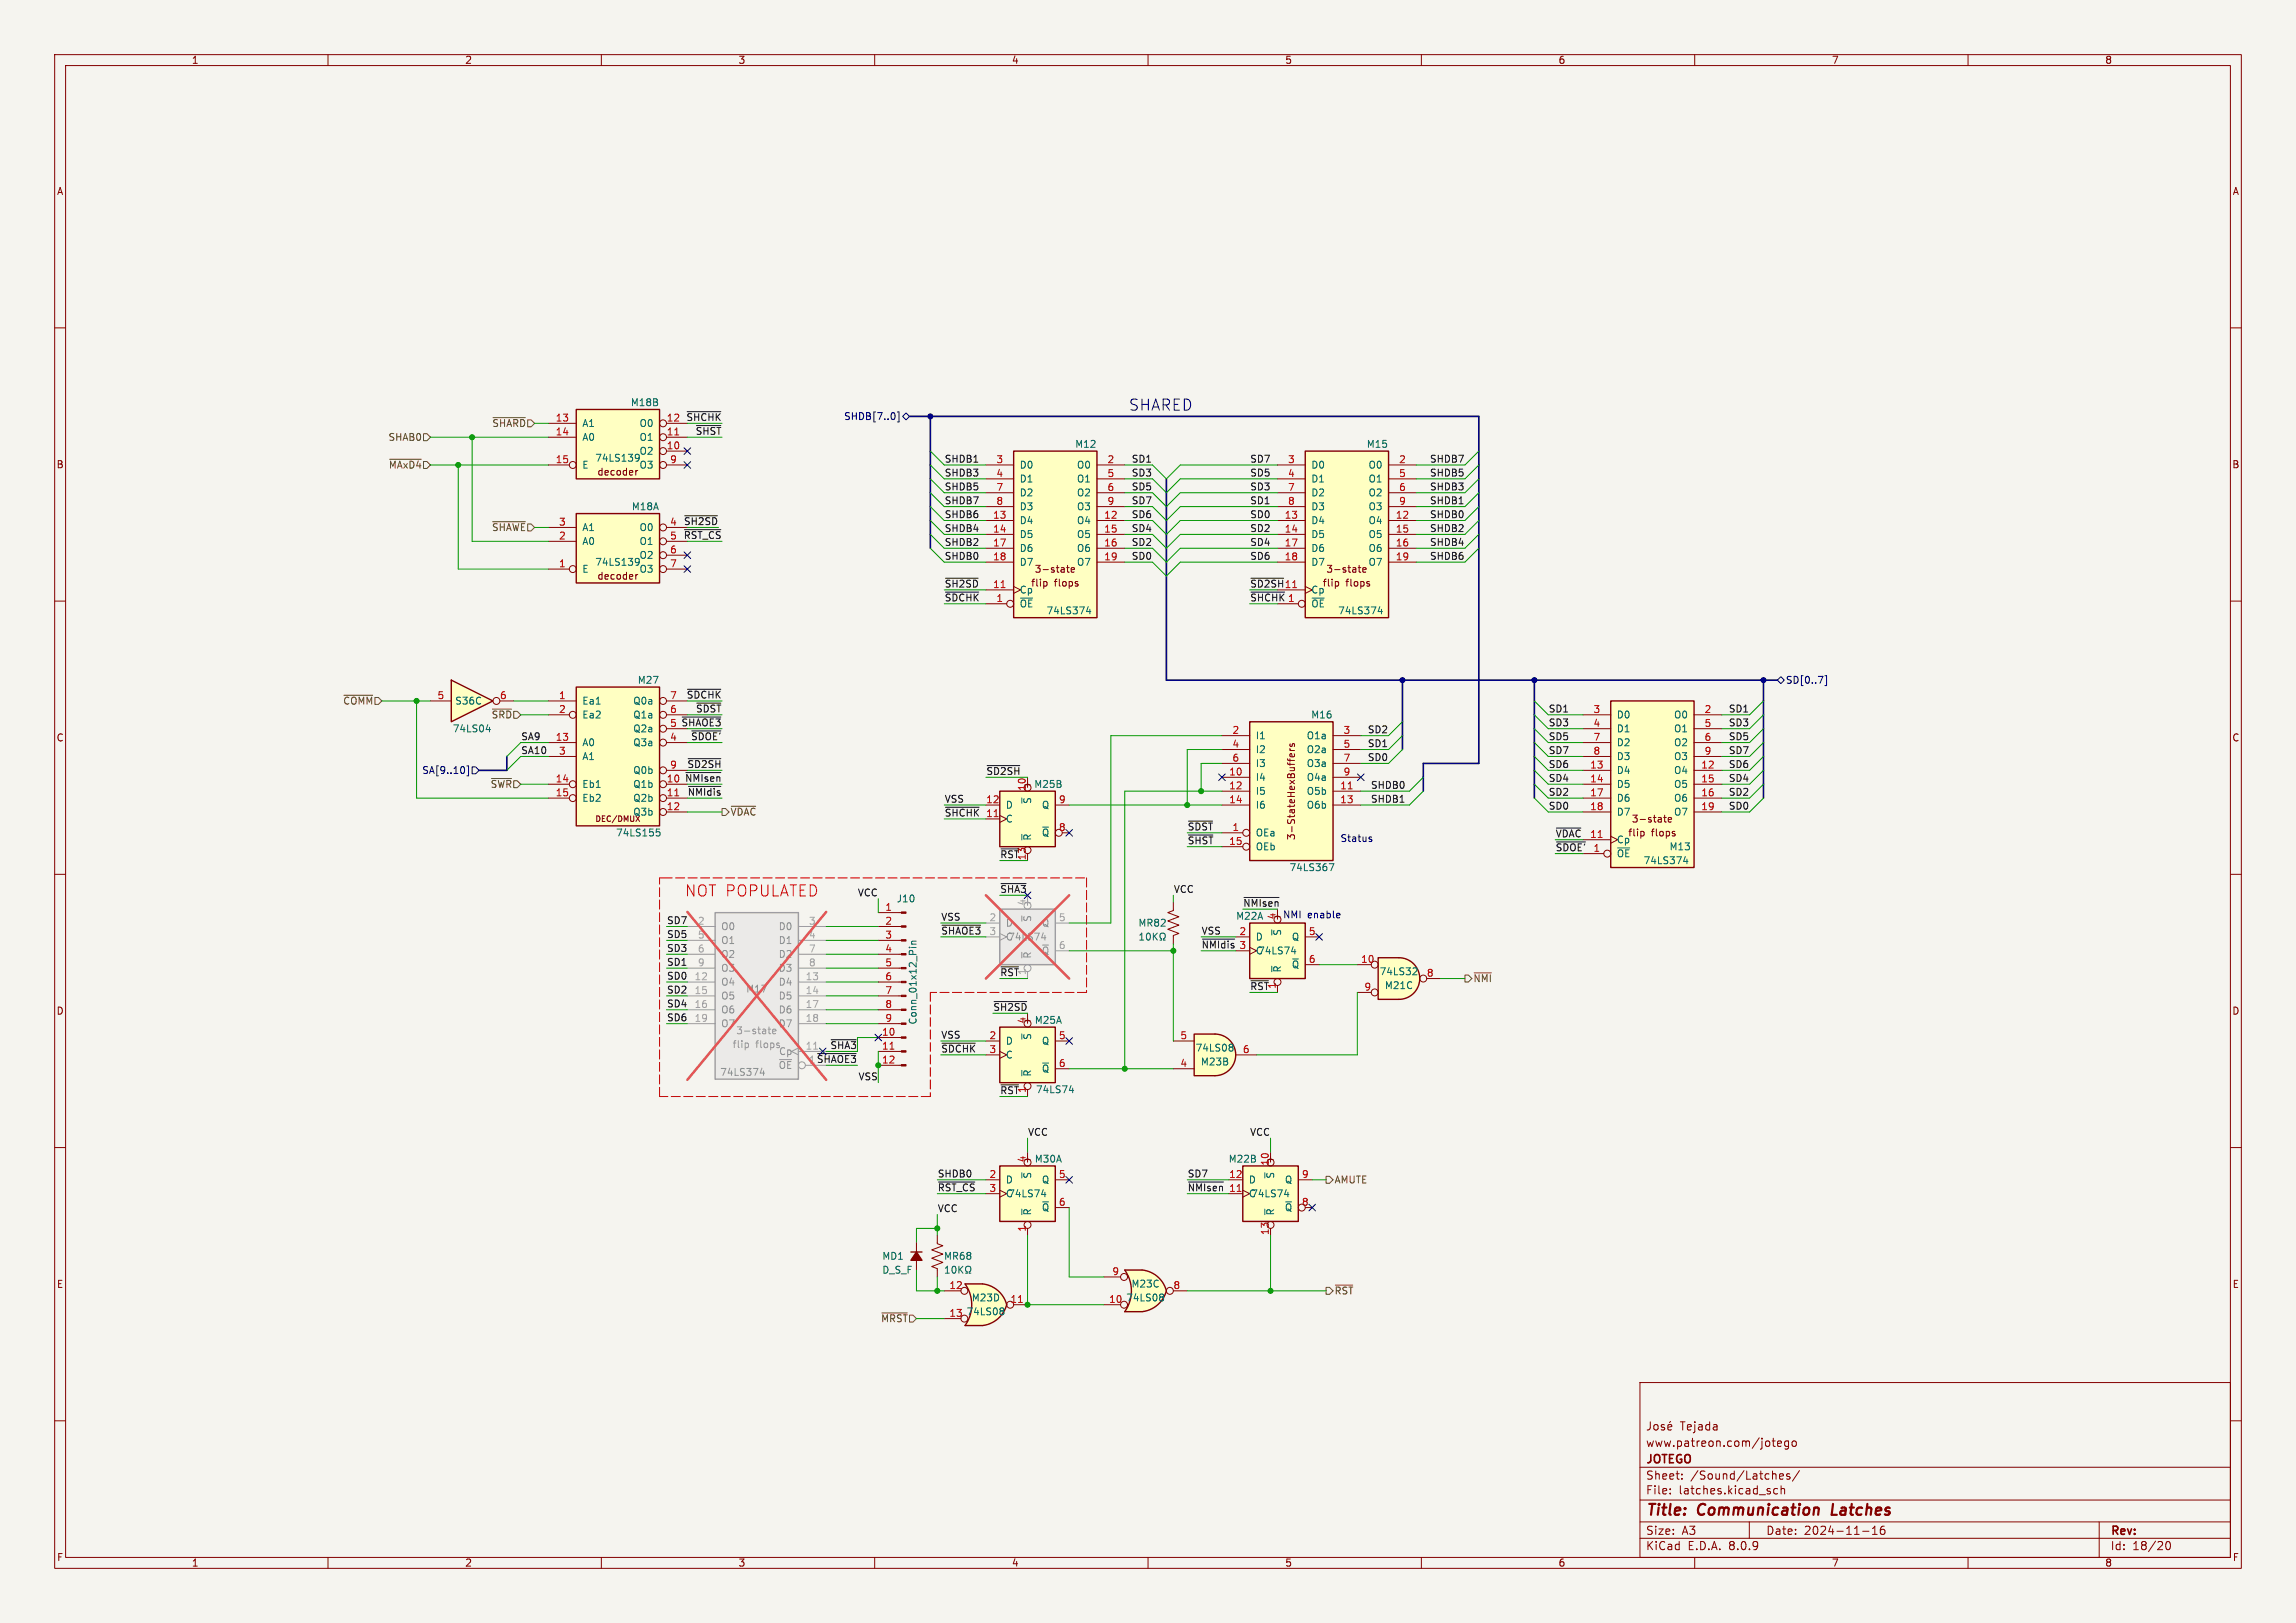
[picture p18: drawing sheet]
<svg xmlns="http://www.w3.org/2000/svg" width="420mm" height="297mm" viewBox="0 0 420 297" stroke-linecap="round" stroke-linejoin="round" font-family="sans-serif">
<defs><g id="words">
<text font-size="2.8" fill="#0000c2" x="206.4" y="75.3">SHARED</text>
<text font-size="2.8" fill="#f00" x="125.3" y="164.2">NOT POPULATED</text>
<g font-size="2.8" fill="#840000">
<text x="301" y="277.9">Title:</text>
<text x="310.6" y="277.9">Communication</text>
<text x="335.9" y="277.9">Latches</text>
</g>
<g font-size="2.1" fill="#840000">
<text x="307.3" y="262">Tejada</text>
<text x="301" y="268.2">JOTEGO</text>
<text x="301" y="265">www.patreon.com/jotego</text>
<text x="301" y="273.7">File:</text>
<text x="301" y="271">Sheet:</text>
<text x="307.1" y="273.7">latches.kicad_sch</text>
<text x="309.2" y="271">/Sound/Latches/</text>
<text x="301" y="281.1">Size:</text>
<text x="307.6" y="281.1">A3</text>
<text x="323" y="281.1">Date:</text>
<text x="330" y="281.1">2024-11-16</text>
<text x="386" y="281.3">Rev:</text>
<text x="301" y="283.9">KiCad</text>
<text x="308.7" y="283.9">E.D.A.</text>
<text x="316.3" y="283.9">8.0.9</text>
<text x="386" y="283.9">Id:</text>
<text x="390.1" y="283.9">18/20</text>
</g>
<g font-size="1.8" fill="#840000">
<text x="35" y="11.9">1</text>
<text x="85" y="11.9">2</text>
<text x="135" y="11.9">3</text>
<text x="185" y="11.9">4</text>
<text x="235" y="11.9">5</text>
<text x="285" y="11.9">6</text>
<text x="335" y="11.9">7</text>
<text x="385" y="11.9">8</text>
<text x="10.3" y="35.9">A</text>
<text x="408.3" y="35.9">A</text>
<text x="10.3" y="85.9">B</text>
<text x="109.2" y="87.2">decoder</text>
<text x="408.2" y="85.9">B</text>
<text x="109.2" y="106.3">decoder</text>
<text x="188.5" y="107.6">flip</text>
<text x="189.2" y="105">3-state</text>
<text x="192.8" y="107.6">flops</text>
<text x="241.9" y="107.6">flip</text>
<text x="242.5" y="105">3-state</text>
<text x="246.2" y="107.6">flops</text>
<text x="10.3" y="135.9">C</text>
<text x="408.2" y="135.9">C</text>
<text x="237.1" y="153.8" transform="rotate(-90 237.1 153.8)">3-StateHexBuffers</text>
<text x="297.7" y="153.3">flip</text>
<text x="298.4" y="150.7">3-state</text>
<text x="302.1" y="153.3">flops</text>
<text x="10.3" y="185.9">D</text>
<text x="408.2" y="185.9">D</text>
<text x="10.3" y="235.9">E</text>
<text x="408.3" y="235.9">E</text>
<text x="10.3" y="285.9">F</text>
<text x="35" y="286.9">1</text>
<text x="85" y="286.9">2</text>
<text x="135" y="286.9">3</text>
<text x="185" y="286.9">4</text>
<text x="235" y="286.9">5</text>
<text x="285" y="286.9">6</text>
<text x="335" y="286.9">7</text>
<text x="385" y="286.9">8</text>
<text x="408.3" y="285.9">F</text>
</g>
<g font-size="1.8" fill="#a90000">
<text x="101.6" y="77.2">13</text>
<text x="121.9" y="77.2">12</text>
<text x="101.6" y="79.8">14</text>
<text x="121.9" y="82.3">10</text>
<text x="121.9" y="79.8">11</text>
<text x="101.6" y="84.8">15</text>
<text x="122.5" y="84.8">9</text>
<text x="182.2" y="84.8">3</text>
<text x="182.2" y="87.4">4</text>
<text x="182.2" y="89.9">7</text>
<text x="202.5" y="84.8">2</text>
<text x="202.5" y="87.4">5</text>
<text x="202.5" y="89.9">6</text>
<text x="235.5" y="84.8">3</text>
<text x="235.5" y="87.4">4</text>
<text x="235.5" y="89.9">7</text>
<text x="255.8" y="84.8">2</text>
<text x="255.8" y="87.4">5</text>
<text x="255.8" y="89.9">6</text>
<text x="181.6" y="95">13</text>
<text x="182.2" y="92.5">8</text>
<text x="201.9" y="95">12</text>
<text x="202.5" y="92.5">9</text>
<text x="234.9" y="95">13</text>
<text x="235.5" y="92.5">8</text>
<text x="255.2" y="95">12</text>
<text x="255.8" y="92.5">9</text>
<text x="102.2" y="98.8">2</text>
<text x="102.2" y="96.3">3</text>
<text x="122.5" y="96.3">4</text>
<text x="122.5" y="98.8">5</text>
<text x="122.5" y="101.3">6</text>
<text x="181.6" y="97.5">14</text>
<text x="181.6" y="100.1">17</text>
<text x="201.9" y="97.5">15</text>
<text x="201.9" y="100.1">16</text>
<text x="234.9" y="97.5">14</text>
<text x="234.9" y="100.1">17</text>
<text x="255.2" y="97.5">15</text>
<text x="255.2" y="100.1">16</text>
<text x="102.2" y="103.9">1</text>
<text x="122.5" y="103.9">7</text>
<text x="181.6" y="102.6">18</text>
<text x="201.9" y="102.6">19</text>
<text x="234.9" y="102.6">18</text>
<text x="255.2" y="102.6">19</text>
<text x="235.5" y="110.2">1</text>
<text x="79.9" y="128">5</text>
<text x="91.4" y="128">6</text>
<text x="102.2" y="128">1</text>
<text x="102.2" y="130.6">2</text>
<text x="122.5" y="130.6">6</text>
<text x="122.5" y="128">7</text>
<text x="291.4" y="130.6">3</text>
<text x="311.7" y="130.6">2</text>
<text x="101.6" y="135.6">13</text>
<text x="122.5" y="135.6">4</text>
<text x="225.4" y="134.4">2</text>
<text x="225.4" y="136.9">4</text>
<text x="245.7" y="134.4">3</text>
<text x="245.7" y="136.9">5</text>
<text x="291.4" y="133.1">4</text>
<text x="291.4" y="135.6">7</text>
<text x="311.7" y="133.1">5</text>
<text x="311.7" y="135.6">6</text>
<text x="101.6" y="143.3">14</text>
<text x="102.2" y="138.2">3</text>
<text x="121.9" y="143.3">10</text>
<text x="122.5" y="140.7">9</text>
<text x="224.7" y="142">10</text>
<text x="225.4" y="139.4">6</text>
<text x="245.7" y="139.4">7</text>
<text x="245.7" y="142">9</text>
<text x="290.8" y="140.7">13</text>
<text x="290.8" y="143.3">14</text>
<text x="291.4" y="138.2">8</text>
<text x="311.1" y="140.7">12</text>
<text x="311.1" y="143.3">15</text>
<text x="311.7" y="138.2">9</text>
<text x="101.6" y="145.8">15</text>
<text x="121.9" y="145.8">11</text>
<text x="121.9" y="148.3">12</text>
<text x="180.3" y="149.6">11</text>
<text x="180.3" y="147.1">12</text>
<text x="187.7" y="144.8" transform="rotate(-90 187.7 144.8)">10</text>
<text x="193.6" y="147.1">9</text>
<text x="224.7" y="144.5">12</text>
<text x="224.7" y="147.1">14</text>
<text x="245.1" y="144.5">11</text>
<text x="245.1" y="147.1">13</text>
<text x="290.8" y="145.8">17</text>
<text x="290.8" y="148.3">18</text>
<text x="311.1" y="145.8">16</text>
<text x="311.1" y="148.3">19</text>
<text x="193.6" y="152.1">8</text>
<text x="225.4" y="152.1">1</text>
<text x="290.8" y="153.4">11</text>
<text x="161.9" y="166.8">1</text>
<text x="161.9" y="169.3">2</text>
<text x="161.9" y="171.8">3</text>
<text x="226.6" y="171.2">2</text>
<text x="226.6" y="173.7">3</text>
<text x="233.4" y="168.3" transform="rotate(-90 233.4 168.3)">4</text>
<text x="239.3" y="171.2">5</text>
<text x="161.9" y="174.4">4</text>
<text x="161.9" y="176.9">5</text>
<text x="161.9" y="179.5">6</text>
<text x="239.3" y="176.3">6</text>
<text x="248.9" y="176.3">10</text>
<text x="260.9" y="178.8">8</text>
<text x="161.9" y="182">7</text>
<text x="161.9" y="184.5">8</text>
<text x="249.5" y="181.4">9</text>
<text x="161.2" y="189.6">10</text>
<text x="161.9" y="187.1">9</text>
<text x="180.9" y="190.2">2</text>
<text x="187.7" y="187.4" transform="rotate(-90 187.7 187.4)">4</text>
<text x="193.6" y="190.2">5</text>
<text x="215.8" y="190.2">5</text>
<text x="161.2" y="192.2">11</text>
<text x="161.2" y="194.7">12</text>
<text x="193.6" y="195.3">6</text>
<text x="215.8" y="195.3">4</text>
<text x="227.3" y="192.8">6</text>
<text x="180.9" y="215.6">2</text>
<text x="187.7" y="212.8" transform="rotate(-90 187.7 212.8)">4</text>
<text x="193.6" y="215.6">5</text>
<text x="224.7" y="215.6">12</text>
<text x="231.5" y="213">+</text>
<text x="232.2" y="213.4" transform="rotate(-90 232.2 213.4)">10</text>
<text x="238.1" y="215.6">9</text>
<text x="193.6" y="220.7">6</text>
<text x="238.1" y="220.7">8</text>
<text x="187.7" y="225.5" transform="rotate(-90 187.7 225.5)">1</text>
<text x="232.2" y="226.1" transform="rotate(-90 232.2 226.1)">13</text>
<text x="203.4" y="233.4">9</text>
<text x="173.6" y="236">12</text>
<text x="184.7" y="238.5">11</text>
<text x="202.8" y="238.5">10</text>
<text x="214.6" y="236">8</text>
<text x="173.6" y="241">13</text>
</g>
<g font-size="1.8" fill="#006464">
<text x="115.3" y="74.5">M18B</text>
<text x="106.4" y="78.3">A1</text>
<text x="106.4" y="80.9">A0</text>
<text x="116.9" y="83.4">O2</text>
<text x="116.9" y="80.9">O1</text>
<text x="116.9" y="78.3">O0</text>
<text x="196.6" y="82.1">M12</text>
<text x="249.9" y="82.1">M15</text>
<text x="106.4" y="86">E</text>
<text x="108.8" y="84.7">74LS139</text>
<text x="116.9" y="86">O3</text>
<text x="186.4" y="86">D0</text>
<text x="186.4" y="88.5">D1</text>
<text x="196.9" y="86">O0</text>
<text x="196.9" y="88.5">O1</text>
<text x="239.8" y="86">D0</text>
<text x="239.8" y="88.5">D1</text>
<text x="250.2" y="86">O0</text>
<text x="250.2" y="88.5">O1</text>
<text x="115.5" y="93.6">M18A</text>
<text x="186.4" y="91">D2</text>
<text x="186.4" y="93.6">D3</text>
<text x="196.9" y="91">O2</text>
<text x="196.9" y="93.6">O3</text>
<text x="239.8" y="91">D2</text>
<text x="239.8" y="93.6">D3</text>
<text x="250.2" y="91">O2</text>
<text x="250.2" y="93.6">O3</text>
<text x="106.4" y="99.9">A0</text>
<text x="106.4" y="97.4">A1</text>
<text x="116.9" y="97.4">O0</text>
<text x="116.9" y="99.9">O1</text>
<text x="186.4" y="96.1">D4</text>
<text x="186.4" y="98.7">D5</text>
<text x="186.4" y="101.2">D6</text>
<text x="196.9" y="96.1">O4</text>
<text x="196.9" y="98.7">O5</text>
<text x="196.9" y="101.2">O6</text>
<text x="239.8" y="96.1">D4</text>
<text x="239.8" y="98.7">D5</text>
<text x="239.8" y="101.2">D6</text>
<text x="250.2" y="96.1">O4</text>
<text x="250.2" y="98.7">O5</text>
<text x="250.2" y="101.2">O6</text>
<text x="106.4" y="105">E</text>
<text x="108.8" y="103.7">74LS139</text>
<text x="116.9" y="102.5">O2</text>
<text x="116.9" y="105">O3</text>
<text x="186.4" y="103.7">D7</text>
<text x="196.9" y="103.7">O7</text>
<text x="239.8" y="103.7">D7</text>
<text x="250.2" y="103.7">O7</text>
<text x="186.4" y="111.4">~{OE}</text>
<text x="186.4" y="108.8">Cp</text>
<text x="191.3" y="112.6">74LS374</text>
<text x="239.8" y="111.4">~{OE}</text>
<text x="239.8" y="108.8">Cp</text>
<text x="244.7" y="112.6">74LS374</text>
<text x="116.6" y="125.3">M27</text>
<text x="83.2" y="129.1">S36C</text>
<text x="106.4" y="129.1">Ea1</text>
<text x="106.4" y="131.7">Ea2</text>
<text x="115.7" y="131.7">Q1a</text>
<text x="115.7" y="129.1">Q0a</text>
<text x="239.8" y="131.7">M16</text>
<text x="295.7" y="131.7">D0</text>
<text x="306.1" y="131.7">O0</text>
<text x="82.7" y="134.2">74LS04</text>
<text x="106.4" y="136.8">A0</text>
<text x="115.7" y="136.8">Q3a</text>
<text x="115.7" y="134.2">Q2a</text>
<text x="229.6" y="135.5">I1</text>
<text x="238.9" y="135.5">O1a</text>
<text x="295.7" y="134.2">D1</text>
<text x="295.7" y="136.8">D2</text>
<text x="306.1" y="134.2">O1</text>
<text x="306.1" y="136.8">O2</text>
<text x="106.4" y="139.3">A1</text>
<text x="115.7" y="141.8">Q0b</text>
<text x="229.6" y="143.1">I4</text>
<text x="229.6" y="138">I2</text>
<text x="229.6" y="140.6">I3</text>
<text x="238.9" y="138">O2a</text>
<text x="238.9" y="140.6">O3a</text>
<text x="238.9" y="143.1">O4a</text>
<text x="295.7" y="141.8">D4</text>
<text x="295.7" y="139.3">D3</text>
<text x="306.1" y="141.8">O4</text>
<text x="306.1" y="139.3">O3</text>
<text x="106.4" y="144.4">Eb1</text>
<text x="106.4" y="146.9">Eb2</text>
<text x="115.7" y="144.4">Q1b</text>
<text x="115.7" y="146.9">Q2b</text>
<text x="115.7" y="149.5">Q3b</text>
<text x="183.9" y="148.2">D</text>
<text x="187.1" y="144.4">+ M25B</text>
<text x="188.8" y="147.2" transform="rotate(-90 188.8 147.2)">~{S}</text>
<text x="190.5" y="148.2">Q</text>
<text x="229.6" y="145.6">I5</text>
<text x="229.6" y="148.2">I6</text>
<text x="238.9" y="145.6">O5b</text>
<text x="238.9" y="148.2">O6b</text>
<text x="295.7" y="144.4">D5</text>
<text x="295.7" y="146.9">D6</text>
<text x="295.7" y="149.5">D7</text>
<text x="306.1" y="144.4">O5</text>
<text x="306.1" y="146.9">O6</text>
<text x="306.1" y="149.5">O7</text>
<text x="112.6" y="153.3">74LS155</text>
<text x="183.9" y="150.7">C</text>
<text x="188.8" y="153.9" transform="rotate(-90 188.8 153.9)">~{R}</text>
<text x="190.5" y="153.3">~{Q}</text>
<text x="229.6" y="153.3">OEa</text>
<text x="229.6" y="155.8">OEb</text>
<text x="295.7" y="154.5">Cp</text>
<text x="305.3" y="155.8">M13</text>
<text x="235.8" y="159.6">74LS367</text>
<text x="295.7" y="157.1">~{OE}</text>
<text x="300.6" y="158.3">74LS374</text>
<text x="163.9" y="165.3">J10</text>
<text x="208.1" y="169.8">MR82</text>
<text x="226" y="168.5">M22A</text>
<text x="229.6" y="172.3">D</text>
<text x="234.5" y="171.3" transform="rotate(-90 234.5 171.3)">~{S}</text>
<text x="236.2" y="172.3">Q</text>
<text x="229.6" y="174.9">C</text>
<text x="230" y="174.9">74LS74</text>
<text x="234.5" y="178.1" transform="rotate(-90 234.5 178.1)">~{R}</text>
<text x="236.2" y="177.4">~{Q}</text>
<text x="252.3" y="178.7">74LS32</text>
<text x="253.2" y="181.2">M21C</text>
<text x="167.9" y="187.6" transform="rotate(-90 167.9 187.6)">Conn_01x12_Pin</text>
<text x="183.9" y="191.4">D</text>
<text x="187.1" y="187.6">+ M25A</text>
<text x="188.8" y="190.4" transform="rotate(-90 188.8 190.4)">~{S}</text>
<text x="190.5" y="191.4">Q</text>
<text x="183.9" y="193.9">C</text>
<text x="188.8" y="197.1" transform="rotate(-90 188.8 197.1)">~{R}</text>
<text x="190.5" y="196.4">~{Q}</text>
<text x="218.6" y="192.6">74LS08</text>
<text x="219.6" y="195.2">M23B</text>
<text x="187.1" y="213">+ M30A</text>
<text x="188.8" y="215.8" transform="rotate(-90 188.8 215.8)">~{S}</text>
<text x="224.7" y="213">M22B</text>
<text x="233.3" y="215.8" transform="rotate(-90 233.3 215.8)">~{S}</text>
<text x="183.9" y="216.8">D</text>
<text x="183.9" y="219.3">C</text>
<text x="184.3" y="219.3">74LS74</text>
<text x="190.5" y="216.8">Q</text>
<text x="190.5" y="221.8">~{Q}</text>
<text x="228.3" y="219.3">C</text>
<text x="228.3" y="216.8">D</text>
<text x="228.8" y="219.3">74LS74</text>
<text x="234.9" y="221.8">~{Q}</text>
<text x="234.9" y="216.8">Q</text>
<text x="188.8" y="222.5" transform="rotate(-90 188.8 222.5)">~{R}</text>
<text x="233.3" y="222.5" transform="rotate(-90 233.3 222.5)">~{R}</text>
<text x="161.3" y="230.7">MD1</text>
<text x="161.3" y="233.3">D_S_F</text>
<text x="172.6" y="230.7">MR68</text>
<text x="177.7" y="238.4">M23D</text>
<text x="205.9" y="238.4">74LS08</text>
<text x="206.9" y="235.8">M23C</text>
<text x="176.7" y="240.9">74LS08</text>
</g>
<g font-size="1.8" fill="#0f0f0f">
<text x="125.5" y="77.1">~{SHCHK}</text>
<text x="127.2" y="79.7">~{SHST}</text>
<text x="172.7" y="87.3">SHDB3</text>
<text x="172.7" y="89.8">SHDB5</text>
<text x="172.7" y="84.7">SHDB1</text>
<text x="206.9" y="84.7">SD1</text>
<text x="206.9" y="89.8">SD5</text>
<text x="206.9" y="87.3">SD3</text>
<text x="228.6" y="87.3">SD5</text>
<text x="228.6" y="84.7">SD7</text>
<text x="228.6" y="89.8">SD3</text>
<text x="261.5" y="84.7">SHDB7</text>
<text x="261.5" y="89.8">SHDB3</text>
<text x="261.5" y="87.3">SHDB5</text>
<text x="172.7" y="94.9">SHDB6</text>
<text x="172.7" y="92.4">SHDB7</text>
<text x="206.9" y="94.9">SD6</text>
<text x="206.9" y="92.4">SD7</text>
<text x="228.6" y="94.9">SD0</text>
<text x="228.6" y="92.4">SD1</text>
<text x="261.5" y="94.9">SHDB0</text>
<text x="261.5" y="92.4">SHDB1</text>
<text x="125" y="98.7">~{RST_CS}</text>
<text x="125" y="96.2">~{SH2SD}</text>
<text x="172.7" y="97.4">SHDB4</text>
<text x="172.7" y="100">SHDB2</text>
<text x="206.9" y="97.4">SD4</text>
<text x="206.9" y="100">SD2</text>
<text x="228.6" y="97.4">SD2</text>
<text x="228.6" y="100">SD4</text>
<text x="261.5" y="100">SHDB4</text>
<text x="261.5" y="97.4">SHDB2</text>
<text x="172.7" y="102.5">SHDB0</text>
<text x="172.7" y="107.6">~{SH2SD} 11</text>
<text x="206.9" y="102.5">SD0</text>
<text x="228.6" y="107.6">~{SD2SH}</text>
<text x="228.6" y="102.5">SD6</text>
<text x="234.9" y="107.7">11</text>
<text x="261.5" y="102.5">SHDB6</text>
<text x="172.7" y="110.1">~{SDCHK} 1</text>
<text x="228.6" y="110.1">~{SHCHK}</text>
<text x="125.5" y="127.9">~{SDCHK}</text>
<text x="127.2" y="130.5">~{SDST}</text>
<text x="283.2" y="130.5">SD1</text>
<text x="316.1" y="130.5">SD1</text>
<text x="95.2" y="135.5">SA9</text>
<text x="122.5" y="133.1">5 ~{SHAOE3}</text>
<text x="126.3" y="135.5">~{SDOE'}</text>
<text x="250.1" y="136.8">SD1</text>
<text x="250.1" y="134.3">SD2</text>
<text x="283.2" y="135.5">SD5</text>
<text x="283.2" y="133">SD3</text>
<text x="316.1" y="133">SD3</text>
<text x="316.1" y="135.5">SD5</text>
<text x="95.2" y="138.1">SA10</text>
<text x="125.2" y="143.2">~{NMIsen}</text>
<text x="125.6" y="140.6">~{SD2SH}</text>
<text x="180.3" y="141.9">~{SD2SH}</text>
<text x="250.1" y="139.4">SD0</text>
<text x="283.2" y="140.6">SD6</text>
<text x="283.2" y="138.1">SD7</text>
<text x="283.2" y="143.2">SD4</text>
<text x="316.1" y="138.1">SD7</text>
<text x="316.1" y="143.2">SD4</text>
<text x="316.1" y="140.6">SD6</text>
<text x="125.7" y="145.7">~{NMIdis}</text>
<text x="172.7" y="149.5">~{SHCHK}</text>
<text x="172.7" y="147">VSS</text>
<text x="250.7" y="144.4">SHDB0</text>
<text x="250.7" y="147">SHDB1</text>
<text x="283.2" y="145.7">SD2</text>
<text x="283.2" y="148.2">SD0</text>
<text x="316.1" y="145.7">SD2</text>
<text x="316.1" y="148.2">SD0</text>
<text x="217.2" y="154.6">~{SHST} 15</text>
<text x="217.2" y="152.1">~{SDST}</text>
<text x="284.5" y="155.9">~{SDOE'}1</text>
<text x="284.5" y="153.3">~{VDAC}</text>
<text x="182.9" y="157.1">~{RST}</text>
<text x="187.7" y="157.5" transform="rotate(-90 187.7 157.5)">13</text>
<text x="156.8" y="164.1">VCC</text>
<text x="214.6" y="163.5">VCC</text>
<text x="227.3" y="166">~{NMIsen}</text>
<text x="121.9" y="171.7">SD5</text>
<text x="121.9" y="169.2">SD7</text>
<text x="172.1" y="168.6">VSS</text>
<text x="172.1" y="171.1">~{SHAOE3}3</text>
<text x="219.7" y="171.1">VSS</text>
<text x="219.7" y="173.6">~{NMIdis}</text>
<text x="121.9" y="179.4">SD0</text>
<text x="121.9" y="176.8">SD1</text>
<text x="121.9" y="174.3">SD3</text>
<text x="182.9" y="178.7">~{RST}</text>
<text x="187.7" y="178.5" transform="rotate(-90 187.7 178.5)">1</text>
<text x="121.9" y="184.4">SD4</text>
<text x="121.9" y="181.9">SD2</text>
<text x="181.6" y="185.1">~{SH2SD}</text>
<text x="228.6" y="181.3">~{RST}</text>
<text x="233.4" y="181" transform="rotate(-90 233.4 181)">1</text>
<text x="121.9" y="187">SD6</text>
<text x="172.1" y="190.2">VSS</text>
<text x="147.9" y="194.7">1 ~{SHAOE3}</text>
<text x="151.8" y="192.1">~{SHA3}</text>
<text x="156.9" y="197.8">VSS</text>
<text x="172.1" y="192.7">~{SDCHK} 3</text>
<text x="182.9" y="200.3">~{RST} 74LS74</text>
<text x="187.7" y="200.1" transform="rotate(-90 187.7 200.1)">1</text>
<text x="188" y="207.9">VCC</text>
<text x="228.6" y="207.9">VCC</text>
<text x="171.4" y="215.6">SHDB0</text>
<text x="217.2" y="215.6">SD7</text>
<text x="171.4" y="218.1">~{RST_CS}3</text>
<text x="171.4" y="221.9">VCC</text>
<text x="217.2" y="218.1">~{NMIsen}11</text>
</g>
<g font-size="1.8" fill="#000084">
<text x="154.3" y="77.1">SHDB[7..0]</text>
<text x="326.6" y="125.3">SD[0..7]</text>
<text x="77.1" y="141.8">SA[9..10]</text>
<text x="182.9" y="163.5">~{SHA3}</text>
</g>
<g font-size="1.8" fill="#725600">
<text x="71" y="80.9">SHAB0</text>
<text x="90" y="78.3">~{SHARD}</text>
<text x="71" y="86">~{MAxD4}</text>
<text x="89.9" y="97.4">~{SHAWE}</text>
<text x="62.7" y="129.1">~{COMM}</text>
<text x="89.8" y="131.7">~{SRD}</text>
<text x="89.7" y="144.4">~{SWR}</text>
<text x="133.5" y="149.5">~{VDAC}</text>
<text x="269.4" y="179.9">~{NMI}</text>
<text x="244" y="216.8">AMUTE</text>
<text x="244" y="237.1">~{RST}</text>
<text x="161.1" y="242.2">~{MRST}</text>
</g>
<g font-size="1.8" fill="#0000c2">
<text x="245.1" y="154.3">Status</text>
<text x="232.8" y="168.5">+ NMI</text>
<text x="239.2" y="168.3">enable</text>
</g>
<g font-size="1.8" fill="#a5a4a2">
<text x="187.1" y="166">+</text>
<text x="187.7" y="165.8" transform="rotate(-90 187.7 165.8)">4</text>
<text x="127.6" y="169.3">2</text>
<text x="127.6" y="171.8">5</text>
<text x="147.9" y="169.3">3</text>
<text x="147.9" y="171.8">4</text>
<text x="180.9" y="168.7">2</text>
<text x="193.6" y="168.7">5</text>
<text x="193.6" y="173.7">6</text>
<text x="127" y="179.5">12</text>
<text x="127.6" y="174.4">6</text>
<text x="127.6" y="176.9">9</text>
<text x="147.3" y="179.5">13</text>
<text x="147.9" y="174.4">7</text>
<text x="147.9" y="176.9">8</text>
<text x="127" y="182">15</text>
<text x="127" y="184.5">16</text>
<text x="147.3" y="182">14</text>
<text x="147.3" y="184.5">17</text>
<text x="127" y="187.1">19</text>
<text x="147.3" y="187.1">18</text>
<text x="147.3" y="192.2">11</text>
</g>
<g font-size="1.8" fill="#939391">
<text x="131.8" y="170.4">O0</text>
<text x="131.8" y="172.9">O1</text>
<text x="142.4" y="170.4">D0</text>
<text x="142.4" y="172.9">D1</text>
<text x="183.9" y="169.8">D</text>
<text x="183.9" y="172.3">C</text>
<text x="184.3" y="172.3">74LS74</text>
<text x="188.8" y="168.8" transform="rotate(-90 188.8 168.8)">~{S}</text>
<text x="190.5" y="169.8">Q</text>
<text x="131.8" y="175.5">O2</text>
<text x="131.8" y="178">O3</text>
<text x="142.4" y="175.5">D2</text>
<text x="142.4" y="178">D3</text>
<text x="188.8" y="175.5" transform="rotate(-90 188.8 175.5)">~{R}</text>
<text x="190.5" y="174.9">~{Q}</text>
<text x="131.8" y="180.6">O4</text>
<text x="131.8" y="183.1">O5</text>
<text x="131.8" y="185.6">O6</text>
<text x="136.4" y="181.8">M17</text>
<text x="142.4" y="180.6">D4</text>
<text x="142.4" y="183.1">D5</text>
<text x="142.4" y="185.6">D6</text>
<text x="131.8" y="188.2">O7</text>
<text x="142.4" y="188.2">D7</text>
<text x="131.6" y="197.1">74LS374</text>
<text x="142.4" y="195.8">~{OE}</text>
<text x="142.4" y="193.3">Cp</text>
</g>
<g font-size="1.8" fill="#9c9b98">
<text x="134.6" y="189.5">3-state</text>
<text x="133.9" y="192">flip</text>
<text x="138.2" y="192">flops</text>
</g>
<text font-size="1.4" fill="#840000" x="108.8" y="150.6">DEC/DMUX</text>
</g></defs>
<path d="M0 0h420v297h-420z" fill="#f5f4ef" stroke="#f5f4ef" stroke-width=".18"/>
<g fill="none" stroke="#840000" stroke-width=".18">
<path d="M10 10h400v277h-400zM12 12h396v273h-396zM60 10v2M110 10v2M160 10v2M210 10v2M260 10v2M310 10v2M360 10v2M10 60h2M408 60h2M10 110h2"/>
<path d="M408 110h2M10 160h2M408 160h2M160.7 179.7h4.2M160.7 177.2h4.2M160.7 174.6h4.2M160.7 172.1h4.2M160.7 169.5h4.2M160.7 167h4.2M160.7 194.9h4.2M160.7 192.4h4.2M160.7 189.9h4.2"/>
<path d="M160.7 187.3h4.2M160.7 184.8h4.2M160.7 182.2h4.2M10 210h2M408 210h2M300 253h108v32h-108zM10 260h2M300 278.5h108M300 274.5h108M300 268.5h108M301.9 260.2v1.1a.48 .48 0 0 1-.6 .4M302.7 260.8l.3-.1 .3 .3v.4l-.3 .3-.3-.1-.2-.2v-.4z"/>
<path d="M304.4 260.8l-.3-.1-.2 .2v.2l.5 .2v.3h-.5M305.1 261.2l.7-.2-.1-.2-.4-.1-.2 .2 .1 .7h.5M305.5 273.2v.2M305.5 272.5v.1M305.6 260.1l-.2 .2M307.7 270.5v.2M307.7 269.8v.1M320 278.5v3M324.2 263.7h.5M324.6 264.7h.1M325.2 264.2l.7-.2-.1-.2-.4-.1-.2 .2v.7h.6M325.2 272.5l-.5-.1-.3 .3v.4l.2 .2h.6"/>
<path d="M325.5 270.2l.7-.2v-.2l-.5-.1-.2 .2 .1 .7h.6M325.8 272.5l.2-.1 .4 .1v.9M325.8 271.9v1.5M327.2 263.8l-.5-.1-.3 .3v.4l.2 .2h.6M327.2 263.7v1.2l-.3 .3-.4-.1M327.4 269.8l-.4-.1-.2 .2 .1 .2 .5 .2v.3h-.6M327.9 263.8l.2-.1 .4 .1 .1 .6-.2 .2-.3 .1-.2-.2zM329.2 269.1l-1.3 1.9M342.5 279.7l.4-.4v1.5M344.7 279.3a.59 .59 0 0 0-.8 .6v.6l.2 .2 .4 .1 .2-.2 .1-.5-.1-.2h-.5l-.3 .2M384 278.5v6.5M408 260h2"/>
<path d="M60 285v2M110 285v2M160 285v2M210 285v2M260 285v2M300 281.5h108M310 285v2M340.7 280.2h1.2M342.5 280.8h.9M360 285v2M396.3 282.2l.2-.1a.8 .8 0 0 1 .5 .7 .8 .8 0 0 1-.5 .8l-.2-.2-.1-.4z"/>
</g>
<path d="M335.3 275.2l-.3 2h1" fill="none" stroke="#840000" stroke-width=".4"/>
<g fill="#840000" stroke="#840000" stroke-width=".18">
<path d="M164.9 194.8h.8v.3h-.8z"/>
<path d="M164.9 192.3h.8v.2h-.8z"/>
<path d="M164.9 189.7h.8v.3h-.8z"/>
<path d="M164.9 187.2h.8v.3h-.8z"/>
<path d="M164.9 184.7h.8v.2h-.8z"/>
<path d="M164.9 182.1h.8v.3h-.8z"/>
<path d="M164.9 179.6h.8v.2h-.8z"/>
<path d="M164.9 177h.8v.3h-.8z"/>
<path d="M164.9 174.5h.8v.3h-.8z"/>
<path d="M164.9 172h.8v.2h-.8z"/>
<path d="M164.9 169.4h.8v.3h-.8z"/>
<path d="M164.9 166.9h.8v.2h-.8z"/>
</g>
<path d="M162.8 192h.7" fill="none" stroke="#a90000" stroke-width=".18"/>
<path d="M166.3 173.4h.1M166.7 173.4h.9M166.7 172.8h.9M167.6 172.2l-.8 .1-.1 .3 .2 .2" fill="none" stroke="#006464" stroke-width=".18"/>
<path d="M179.1 237.4l5 1.4a5.2 5.2 0 0 1-4.4 3.8z" fill="#ffffc2" stroke="#ffffc2" stroke-width=".18"/>
<path d="M176.5 234.9h3.2M176.5 242.6h3.2" fill="none" stroke="#ffffc2" stroke-width=".18"/>
<path d="M176.5 234.9h3.2v7.7h-3.2a6.7 6.7 0 0 0 0-7.7z" fill="#ffffc2"/>
<path d="M179.7 234.9a5.1 5.1 0 0 1 4.4 3.9l-4.9 1.3z" fill="#ffffc2" stroke="#ffffc2" stroke-width=".18"/>
<path d="M176.5 234.9h3.2a5.1 5.1 0 0 1 4.4 3.9 5.2 5.2 0 0 1-4.4 3.8h-3.2a6.6 6.6 0 0 0 0-7.7z" fill="none" stroke="#840000" stroke-width=".25"/>
<g fill="none" stroke="#840000" stroke-width=".18">
<path d="M172.7 236.2h3.1M185.4 238.8h2.6M172.7 241.3h3.1"/>
<circle cx="176.4" cy="236.2" r=".63"/>
<circle cx="184.8" cy="238.8" r=".63"/>
<circle cx="176.4" cy="241.3" r=".63"/>
</g>
<path d="M186.3 238.3h.7" fill="none" stroke="#a90000" stroke-width=".18"/>
<path d="M183.2 239.3h.2l.2 .3-.2 .3M183.2 239.9h.2M183.4 239.9l.2 .2v.3l-.1 .1-.3 .1" fill="none" stroke="#006464" stroke-width=".18"/>
<path d="M182.9 188h10.1v10.1h-10.1z" fill="#ffffc2"/>
<path d="M182.9 188h10.1v10.1h-10.1z" fill="none" stroke="#840000" stroke-width=".25"/>
<g fill="none" stroke="#840000" stroke-width=".18">
<path d="M180.3 190.5h2.6M180.3 193h2.6M182.9 192.4l1.2 .6-1.2 .7M188 185.4v1.3M193 190.5h2.6M193 195.6h2.6"/>
<circle cx="188" cy="198.8" r=".63"/>
</g>
<path d="M186.9 195.9v1M195.6 199.5h.8M196.2 199.1v.9" fill="none" stroke="#006464" stroke-width=".18"/>
<path d="M228.6 168.9h10.2v10.2h-10.2z" fill="#ffffc2"/>
<path d="M228.6 168.9h10.2v10.2h-10.2z" fill="none" stroke="#840000" stroke-width=".25"/>
<g fill="none" stroke="#840000" stroke-width=".18">
<path d="M214.6 165.1v1.5l-1 .4 2 .8-2 .7 2 .8-2 .8 2 .7-1 .4v1.5M226.1 171.5h2.5M226.1 174h2.5M228.6 173.4l1.3 .6-1.3 .6M238.8 171.5h2.5M238.8 176.5h2.5"/>
<circle cx="233.7" cy="179.7" r=".63"/>
</g>
<path d="M208.5 172h.7M208.5 171.1l.4-.3v1.2M209.8 170.9l.2-.1a.68 .68 0 0 1 .4 .6 .68 .68 0 0 1-.4 .6l-.3-.5zM211 170.8v1.2M211.2 171.3l.5 .7M211.7 170.8l-.7 .7M212.2 172h.3v-.2a.54 .54 0 0 1-.3-.8 .54 .54 0 0 1 .8-.2 .58 .58 0 0 1-.2 1v.2h.3M232.6 176.8v1M236.3 174.1h.7M236.9 173.7v.9" fill="none" stroke="#006464" stroke-width=".18"/>
<path d="M227.3 213.4h10.2v10.1h-10.2z" fill="#ffffc2"/>
<path d="M227.3 213.4h10.2v10.1h-10.2zM166.6 229.1h2.1" fill="none" stroke="#840000" stroke-width=".25"/>
<g fill="none" stroke="#840000" stroke-width=".18">
<path d="M224.8 218.4h2.5M224.8 215.9h2.5M227.3 217.8l1.3 .6-1.3 .7M232.4 210.8v1.3M237.5 215.9h2.5M167.6 227.3v5.1M171.4 226.1v1.5l1.1 .4-2.1 .7 2.1 .8-2.1 .8 2.1 .7-2.1 .8 1 .4v1.5M238.8 221h1.2"/>
<circle cx="232.4" cy="224.2" r=".63"/>
</g>
<path d="M226.3 218h.7" fill="none" stroke="#a90000" stroke-width=".18"/>
<path d="M235 218.6h.8M235.6 218.2v.8M172.9 233h.8M172.9 232.1l.4-.4v1.3M174.3 231.8l.1-.1a.68 .68 0 0 1 .5 .7 .68 .68 0 0 1-.5 .6l-.3-.5zM175.4 231.7v1.3M175.6 232.3l.5 .7M176.1 231.7l-.7 .7M176.6 233h.3v-.3a.54 .54 0 0 1-.2-.7 .54 .54 0 0 1 .7-.2 .58 .58 0 0 1-.1 .9v.3h.3M231.4 221.3v1" fill="none" stroke="#006464" stroke-width=".18"/>
<path d="M167.6 229.1l1.1 1.5h-2.1z" fill="#840000" stroke="#840000" stroke-width=".25"/>
<path d="M222.2 189.2a3.8 3.8 0 0 1 3.8 3.8 3.8 3.8 0 0 1-3.8 3.9z" fill="#ffffc2" stroke="#ffffc2" stroke-width=".18"/>
<path d="M218.4 189.2h3.8v7.7h-3.8z" fill="#ffffc2"/>
<path d="M218.4 189.2h3.8a3.8 3.8 0 0 1 3.8 3.8 3.8 3.8 0 0 1-3.8 3.9h-3.8z" fill="none" stroke="#840000" stroke-width=".25"/>
<path d="M214.6 195.6h3.8M214.6 190.5h3.8M226.1 193h3.8" fill="none" stroke="#840000" stroke-width=".18"/>
<path d="M225.1 191.1h.2l.2 .2-.2 .3M225.1 191.6h.2M225.3 191.6l.2 .3v.2l-.1 .2h-.3" fill="none" stroke="#006464" stroke-width=".18"/>
<path d="M228.6 132.1h15.2v25.4h-15.2z" fill="#ffffc2"/>
<path d="M228.6 132.1h15.2v25.4h-15.2z" fill="none" stroke="#840000" stroke-width=".25"/>
<g fill="none" stroke="#840000" stroke-width=".18">
<path d="M223.5 134.6h5.1M223.5 137.2h5.1M223.5 139.7h5.1M236 137l.2 .3M236 137.3h.8M236 136.1v.3l.1 .2h.2l.1-.5h.3v.5M236.7 137.9l.1 .4-.2 .2-.6-.1v-.5h.3l.1 .6M243.8 134.6h5.1M243.8 137.2h5.1M243.8 139.7h5.1M223.5 152.4h3.8M223.5 142.2h5.1"/>
<path d="M223.5 144.8h5.1M223.5 147.3h5.1M223.5 154.9h3.8M243.8 142.2h5.1M243.8 144.8h5.1M243.8 147.3h5.1"/>
<circle cx="228" cy="152.4" r=".63"/>
<circle cx="228" cy="154.9" r=".63"/>
</g>
<path d="M246.6 144.4h.7" fill="none" stroke="#a90000" stroke-width=".18"/>
<path d="M243.1 158.1h.9l-.6 1.2" fill="none" stroke="#006464" stroke-width=".18"/>
<path d="M182.9 144.8h10.1v10.1h-10.1z" fill="#ffffc2"/>
<path d="M182.9 144.8h10.1v10.1h-10.1z" fill="none" stroke="#840000" stroke-width=".25"/>
<g fill="none" stroke="#840000" stroke-width=".18">
<path d="M180.3 149.9h2.6M180.3 147.3h2.6M182.9 149.2l1.2 .7-1.2 .6M188 142.2v1.3M193 147.3h2.6M194.3 152.4h1.3"/>
<circle cx="188" cy="155.6" r=".63"/>
</g>
<path d="M181.9 149.4h.7" fill="none" stroke="#a90000" stroke-width=".18"/>
<path d="M186.9 152.7v1" fill="none" stroke="#006464" stroke-width=".18"/>
<path d="M182.9 166.4h10.1v10.1h-10.1z" fill="#ebeae8"/>
<path d="M182.9 166.4h10.1v10.1h-10.1z" fill="none" stroke="#9c9b98" stroke-width=".25"/>
<g fill="none" stroke="#9c9b98" stroke-width=".18">
<path d="M180.3 168.9h2.6M180.3 171.5h2.6M182.9 170.8l1.2 .7-1.2 .6M188 163.8v1.3M193 168.9h2.6M193 174h2.6"/>
<circle cx="188" cy="177.2" r=".63"/>
</g>
<path d="M186.9 174.3v1M190.5 171.6h.8M191.1 171.2v.8" fill="none" stroke="#939391" stroke-width=".18"/>
<path d="M180.3 163.8l15.3 15.3M195.6 163.8l-15.3 15.3" fill="none" stroke="#e75356" stroke-width=".46"/>
<path d="M130.8 167h15.2v30.5h-15.2z" fill="#ebeae8"/>
<path d="M130.8 167h15.2v30.5h-15.2z" fill="none" stroke="#9c9b98" stroke-width=".25"/>
<g fill="none" stroke="#9c9b98" stroke-width=".18">
<path d="M125.7 179.7h5.1M125.7 169.5h5.1M125.7 172.1h5.1M125.7 174.6h5.1M125.7 177.2h5.1M146 179.7h5.1M146 169.5h5.1M146 172.1h5.1M146 174.6h5.1M146 177.2h5.1M125.7 182.2h5.1M125.7 184.8h5.1"/>
<path d="M125.7 187.3h5.1M136.7 190.9l.2 .2v.4l-.2 .2M140.5 188.3h.5M140.7 187.9v1.1l.3 .2M141.9 188.4l-.4-.1-.2 .2 .1 .6h.5M141.9 188.6l-.6 .2M142.4 191.3l.1 .1M142.4 190.9h.1M146 191.8l-1.2 .6 1.2 .6M146 192.4h5.1M146 182.2h5.1M146 184.8h5.1"/>
<path d="M146 187.3h5.1M147.3 194.9h3.8"/>
</g>
<path d="M148.8 192h.8" fill="none" stroke="#a5a4a2" stroke-width=".18"/>
<path d="M139.4 195.5l-.3 .9h.8M139.7 195.9v.9" fill="none" stroke="#939391" stroke-width=".18"/>
<path d="M125.7 166.9l25.4 30.7M151.1 166.9l-25.4 30.7" fill="none" stroke="#e75356" stroke-width=".46"/>
<path d="M255.9 175.3a3.8 3.8 0 0 1 3.8 3.8 3.8 3.8 0 0 1-3.8 3.8z" fill="#ffffc2" stroke="#ffffc2" stroke-width=".18"/>
<path d="M252.1 175.3h3.8v7.6h-3.8z" fill="#ffffc2"/>
<path d="M252.1 175.3h3.8a3.8 3.8 0 0 1 3.8 3.8 3.8 3.8 0 0 1-3.8 3.8h-3.8z" fill="none" stroke="#840000" stroke-width=".25"/>
<g fill="none" stroke="#840000" stroke-width=".18">
<path d="M248.3 176.5h2.5M261 179.1h2.5M248.3 181.6h2.5"/>
<circle cx="251.5" cy="176.5" r=".63"/>
<circle cx="260.3" cy="179.1" r=".63"/>
<circle cx="251.5" cy="181.6" r=".63"/>
</g>
<path d="M258.7 177.1l.4 .1 .1 .3-.8 .9h.8" fill="none" stroke="#006464" stroke-width=".18"/>
<path d="M82.5 124.5l7.7 3.8-7.7 3.8z" fill="#ffffc2"/>
<path d="M82.5 124.5l7.7 3.8-7.7 3.8z" fill="none" stroke="#840000" stroke-width=".25"/>
<g fill="none" stroke="#840000" stroke-width=".18">
<path d="M78.7 128.3h3.8M91.4 128.3h2.6"/>
<circle cx="90.8" cy="128.3" r=".63"/>
</g>
<path d="M88.9 133.5h.8M89.5 133.1v.8" fill="none" stroke="#006464" stroke-width=".18"/>
<path d="M208.3 234.9l5.1 1.3a5.2 5.2 0 0 1-4.5 3.8z" fill="#ffffc2" stroke="#ffffc2" stroke-width=".18"/>
<path d="M205.7 232.4h3.2M205.7 240h3.2" fill="none" stroke="#ffffc2" stroke-width=".18"/>
<path d="M205.7 232.4h3.2v7.6h-3.2a6.7 6.7 0 0 0 0-7.6z" fill="#ffffc2"/>
<path d="M208.9 232.4a5.1 5.1 0 0 1 4.5 3.8l-5 1.3z" fill="#ffffc2" stroke="#ffffc2" stroke-width=".18"/>
<path d="M208.9 232.4h-3.2a6.6 6.6 0 0 1 0 7.6h3.2M208.9 232.4a5.1 5.1 0 0 1 4.5 3.8 5.2 5.2 0 0 1-4.5 3.8" fill="none" stroke="#840000" stroke-width=".25"/>
<g fill="none" stroke="#840000" stroke-width=".18">
<path d="M201.9 238.8h3.1M201.9 233.7h3.1M214.6 236.2h2.6"/>
<circle cx="205.6" cy="238.8" r=".63"/>
<circle cx="205.6" cy="233.7" r=".63"/>
<circle cx="214" cy="236.2" r=".63"/>
</g>
<path d="M212.4 236.8h.2l.2 .2-.2 .3M212.4 237.3h.2M212.6 237.3l.2 .3v.2l-.1 .2-.3 .1" fill="none" stroke="#006464" stroke-width=".18"/>
<path d="M294.6 128.3h15.3v30.5h-15.3z" fill="#ffffc2"/>
<path d="M294.6 128.3h15.3v30.5h-15.3z" fill="none" stroke="#840000" stroke-width=".25"/>
<g fill="none" stroke="#840000" stroke-width=".18">
<path d="M289.6 130.8h5M289.6 133.4h5M289.6 135.9h5M289.6 138.4h5M309.9 130.8h5.1M309.9 133.4h5.1M309.9 135.9h5.1M309.9 138.4h5.1M289.6 156.2h3.8M289.6 153.7h5M289.6 141h5M289.6 143.5h5"/>
<path d="M289.6 146.1h5M289.6 148.6h5M294.6 153l1.3 .7-1.3 .6M300.5 152.1l.2 .3v.3l-.2 .3M304.3 149.6h.5M304.5 149.2v1.1l.3 .1M305.6 149.6l-.4 .1v.6l.1 .1h.4M305.8 149.9l-.6 .1M306.3 152.6l.1 .1-.1 .3M306.3 152.1l.1 .1M309.9 141h5.1M309.9 143.5h5.1"/>
<path d="M309.9 146.1h5.1M309.9 148.6h5.1"/>
<circle cx="294" cy="156.2" r=".63"/>
</g>
<path d="M292.3 153.3h.8" fill="none" stroke="#a90000" stroke-width=".18"/>
<path d="M308.3 156.7l-.3 .9h.8M308.6 157.2v.9" fill="none" stroke="#006464" stroke-width=".18"/>
<path d="M105.4 125.7h15.2v25.4h-15.2z" fill="#ffffc2"/>
<path d="M105.4 125.7h15.2v25.4h-15.2z" fill="none" stroke="#840000" stroke-width=".25"/>
<g fill="none" stroke="#840000" stroke-width=".18">
<path d="M100.3 128.3h5.1M100.3 135.9h5.1M100.3 130.8h3.8M100.3 138.4h5.1M121.9 128.3h3.8M121.9 135.9h3.8M121.9 130.8h3.8M121.9 133.4h3.8M100.3 143.5h3.8M100.3 146.1h3.8M116.3 149.3l.7 1M117 149.3l-.7 1"/>
<path d="M121.9 143.5h3.8M121.9 146.1h3.8M121.9 148.6h3.8M121.9 141h3.8"/>
<circle cx="104.8" cy="130.8" r=".63"/>
<circle cx="121.3" cy="135.9" r=".63"/>
<circle cx="121.3" cy="133.3" r=".63"/>
<circle cx="121.3" cy="130.8" r=".63"/>
<circle cx="121.3" cy="128.3" r=".63"/>
<circle cx="104.8" cy="143.5" r=".63"/>
<circle cx="104.8" cy="146" r=".63"/>
<circle cx="121.3" cy="148.6" r=".63"/>
<circle cx="121.3" cy="141" r=".63"/>
<circle cx="121.3" cy="143.5" r=".63"/>
<circle cx="121.3" cy="146" r=".63"/>
</g>
<path d="M123.4 145.6h.8" fill="none" stroke="#a90000" stroke-width=".18"/>
<path d="M120.1 151.7h.6M120.2 152.2h.3l.2 .2-.1 .5-.4 .1" fill="none" stroke="#006464" stroke-width=".18"/>
<path d="M105.4 94h15.2v12.7h-15.2z" fill="#ffffc2"/>
<path d="M105.4 94h15.2v12.7h-15.2z" fill="none" stroke="#840000" stroke-width=".25"/>
<g fill="none" stroke="#840000" stroke-width=".18">
<path d="M100.3 99.1h5.1M100.3 96.5h5.1M121.9 99.1h3.8M121.9 96.5h3.8M100.3 104.1h3.8M116.3 105.1v.9M116.4 105.3l-.1 .1M121.9 104.1h3.8M121.9 101.6h3.8"/>
<circle cx="121.3" cy="96.5" r=".63"/>
<circle cx="121.3" cy="99.1" r=".63"/>
<circle cx="104.8" cy="104.1" r=".63"/>
<circle cx="121.3" cy="104.1" r=".63"/>
<circle cx="121.3" cy="101.6" r=".63"/>
</g>
<path d="M116.3 103.4h.3M116.3 102.9l.1 .1M116.4 102.2h-.1M116.9 102.9v.2" fill="none" stroke="#006464" stroke-width=".18"/>
<path d="M105.4 74.9h15.2v12.7h-15.2z" fill="#ffffc2"/>
<path d="M105.4 74.9h15.2v12.7h-15.2z" fill="none" stroke="#840000" stroke-width=".25"/>
<g fill="none" stroke="#840000" stroke-width=".18">
<path d="M100.3 77.5h5.1M121.9 77.5h3.8M100.3 80h5.1M100.3 85.1h3.8M116.3 86.1v.8M116.4 86.2l-.1 .1M121.9 82.6h3.8M121.9 80h3.8M121.9 85.1h3.8"/>
<circle cx="121.3" cy="77.5" r=".63"/>
<circle cx="104.8" cy="85.1" r=".63"/>
<circle cx="121.3" cy="82.5" r=".63"/>
<circle cx="121.3" cy="85.1" r=".63"/>
<circle cx="121.3" cy="80" r=".63"/>
</g>
<path d="M123.4 79.6h.8" fill="none" stroke="#a90000" stroke-width=".18"/>
<path d="M116.3 84.4h.3M116.3 83.9h.1M116.4 83.1l-.1 .1M116.9 83.9v.2" fill="none" stroke="#006464" stroke-width=".18"/>
<path d="M238.8 82.6h15.2v30.4h-15.2z" fill="#ffffc2"/>
<path d="M238.8 82.6h15.2v30.4h-15.2z" fill="none" stroke="#840000" stroke-width=".25"/>
<g fill="none" stroke="#840000" stroke-width=".18">
<path d="M233.7 95.3h5.1M233.7 97.8h5.1M233.7 85.1h5.1M233.7 87.6h5.1M233.7 90.2h5.1M233.7 92.7h5.1M254 95.3h5.1M254 97.8h5.1M254 85.1h5.1M254 87.6h5.1M254 90.2h5.1M254 92.7h5.1"/>
<path d="M233.7 110.5h3.8M233.7 108h5.1M233.7 100.3h5.1M233.7 102.9h5.1M238.8 107.3l1.2 .7-1.2 .6M244.6 106.4l.3 .3v.3l-.3 .3M248.4 103.9h.5M248.6 103.4v1.1l.3 .2M249.7 103.9h-.4v.6l.2 .2h.3M249.9 104.2l-.6 .1M250.4 106.8l.2 .2-.2 .3M250.4 106.4l.1 .1"/>
<path d="M254 100.3h5.1M254 102.9h5.1"/>
<circle cx="238.1" cy="110.5" r=".63"/>
</g>
<path d="M252.4 111l-.3 .9h.8M252.7 111.5v.8" fill="none" stroke="#006464" stroke-width=".18"/>
<path d="M185.4 82.6h15.3v30.4h-15.3z" fill="#ffffc2"/>
<path d="M185.4 82.6h15.3v30.4h-15.3z" fill="none" stroke="#840000" stroke-width=".25"/>
<g fill="none" stroke="#840000" stroke-width=".18">
<path d="M180.3 95.3h5.1M180.3 97.8h5.1M180.3 85.1h5.1M180.3 87.6h5.1M180.3 90.2h5.1M180.3 92.7h5.1M200.7 95.3h5M200.7 97.8h5M200.7 85.1h5M200.7 87.6h5M200.7 90.2h5M200.7 92.7h5"/>
<path d="M180.3 110.5h3.8M180.3 108h5.1M180.3 100.3h5.1M180.3 102.9h5.1M185.4 107.3l1.3 .7-1.3 .6M191.3 106.4l.2 .3v.3l-.2 .3M195.1 103.9h.5M195.3 103.4v1.1l.3 .2M196.4 103.9h-.4l-.1 .6 .2 .2h.4M196.5 104.2l-.6 .1M197 106.8l.2 .2-.2 .3M197 106.4l.2 .1"/>
<path d="M200.7 100.3h5M200.7 102.9h5"/>
<circle cx="184.8" cy="110.5" r=".63"/>
</g>
<path d="M183.1 107.5h.7" fill="none" stroke="#a90000" stroke-width=".18"/>
<path d="M199.1 111l-.3 .9h.7M199.4 111.5v.8" fill="none" stroke="#006464" stroke-width=".18"/>
<path d="M182.9 213.4h10.1v10.1h-10.1z" fill="#ffffc2"/>
<path d="M182.9 213.4h10.1v10.1h-10.1z" fill="none" stroke="#840000" stroke-width=".25"/>
<g fill="none" stroke="#840000" stroke-width=".18">
<path d="M180.3 215.9h2.6M180.3 218.4h2.6M182.9 217.8l1.2 .6-1.2 .7M188 210.8v1.3M193 215.9h2.6M188 224.8v1.3M193 221h2.6"/>
<circle cx="188" cy="224.2" r=".63"/>
</g>
<path d="M190.5 218.6h.8M191.1 218.2v.8M186.9 221.3v1" fill="none" stroke="#006464" stroke-width=".18"/>
<g fill="none" stroke="#725600" stroke-width=".18">
<path d="M77.5 79.4h.6l.6 .6-.6 .6h-.6zM90.2 76.4h5.9M71.3 84h5.8M90.1 95.5h6M62.9 127.2h5.3M90.1 129.8h3.5M89.9 142.5h3.7M132.1 148h.6l.6 .6-.6 .6h-.6zM133.8 147.5h4.4M268 178.4h.6l.6 .7-.6 .6h-.6zM269.7 178h3.1M242.6 215.3h.6l.6 .6-.6 .6h-.6z"/>
<path d="M242.6 235.6h.6l.6 .6-.6 .7h-.6zM244.3 235.2h3.2M161.3 240.3h4.7"/>
</g>
<g fill="none" stroke="#000084" stroke-width=".18">
<path d="M163.6 75.6l.1 .4-.1 .7M164.1 75.4h.3v1.8h-.3M165.1 76.2l.6-.6 .7 .6-.7 .6zM125.1 81.9l1.2 1.3M125.1 84.5l1.2 1.2M126.3 81.9l-1.2 1.3M126.3 84.5l-1.2 1.2M125.1 101l1.2 1.2M125.1 103.5l1.2 1.2M126.3 101l-1.2 1.2M126.3 103.5l-1.2 1.2M325.1 124.5l.7-.7 .6 .7-.6 .6z"/>
<path d="M333.8 123.6h.3v1.9h-.3M84.9 140.5v.8M85.4 140.2h.3v1.8h-.3M86.4 140.3h.6l.6 .7-.6 .6h-.6zM195 151.8l1.2 1.2M196.2 151.8l-1.2 1.2M222.9 141.6l1.2 1.2M224.1 141.6l-1.2 1.2M248.3 141.6l1.2 1.2M249.5 141.6l-1.2 1.2M240.7 170.8l1.2 1.3M241.9 170.8l-1.2 1.3"/>
<path d="M149.9 191.8l1.2 1.2M151.1 191.8l-1.2 1.2M160 189.3l1.3 1.2M161.3 189.3l-1.3 1.2M195 189.9l1.2 1.2M196.2 189.9l-1.2 1.2M195 215.3l1.2 1.2M196.2 215.3l-1.2 1.2M239.4 220.4l1.2 1.2M240.6 220.4l-1.2 1.2"/>
</g>
<g fill="none" stroke="#0f0f0f" stroke-width=".18">
<path d="M125.7 75.3h6.2M127.4 77.9h4.5M125.2 96.9h6.7M125.2 94.4h6M172.9 105.8h6M172.9 108.4h6.1M228.8 105.8h6M228.8 108.4h6.2M124.8 131.2h7.1M125.8 126.1h6.1M125.9 138.8h6M126.5 133.8h5.4"/>
<path d="M127.5 128.7h4.4M125.5 141.4h6.4M125.9 143.9h6M172.9 147.7h6.2M180.6 140.1h5.9M183.1 155.3h3.2M217.4 152.8h4.5M217.4 150.3h4.4M284.7 154.1h5.3M284.7 151.5h4.5M172.3 169.3h7.1M183.1 176.9h3.2"/>
<path d="M183.1 161.7h4.6M219.9 171.9h6M227.6 164.2h6.4M228.8 179.5h3.2M149.6 192.8h7M152 190.3h4.6M172.3 190.9h6.1M181.8 183.3h6M183.1 198.5h3.2M171.7 216.3h6.6M217.4 216.3h6.4"/>
</g>
<path d="M250.6 153.6h.3l.1 .2-.2 .2h-.3M250.6 153.2h.3M244.9 167.1l.2 .3-.6 .1M245 167.9l-.1 .1" fill="none" stroke="#0000c2" stroke-width=".18"/>
<path d="M120.6 160.7h.7M121.3 160.7h77.5M198.8 160.7v20.9M170.2 181.6v19.1M198.8 181.6h-28.6M120.6 200.7v-40M170.2 200.7h-49.6" fill="none" stroke="#f00" stroke-width=".18" stroke-dasharray="1.7 .6"/>
<path d="M166.4 76.2h104.1v63.5h-10.2v5.1M170.2 76.2v24.1M213.4 87.6v36.9h111.7M92.7 138.4v2.6h-5.1M256.5 124.5v12.7M280.7 124.5v21.6M322.6 124.5v21.6" fill="none" stroke="#000084" stroke-width=".3"/>
<g fill="none" stroke="#009600" stroke-width=".18">
<path d="M97.8 77.5h2.5M125.7 77.5h6.4M78.7 85.1h21.6M78.7 80h21.6M83.8 85.1v19h16.5M86.4 80v19.1h13.9M97.8 96.5h2.5M125.7 96.5h5.7M125.7 80h6.4M125.7 99.1h6.4M170.2 92.7l2.5 2.6h7.6M170.2 97.8l2.5 2.5h7.6"/>
<path d="M170.2 90.2l2.5 2.5h7.6M170.2 95.3l2.5 2.5h7.6M170.2 87.6l2.5 2.6h7.6M170.2 82.6l2.5 2.5h7.6M170.2 85.1l2.5 2.5h7.6M205.7 95.3h5.1l2.6 2.5 2.5-2.5h17.8M205.7 92.7h5.1l2.6 2.6 2.5-2.6h17.8M205.7 97.8h5.1l2.6 2.5 2.5-2.5h17.8M205.7 90.2h5.1l2.6 2.5 2.5-2.5h17.8M205.7 85.1h5.1l2.6 2.5 2.5-2.5h17.8M205.7 87.6h5.1l2.6 2.6 2.5-2.6h17.8M270.5 92.7l-2.5 2.6h-8.9"/>
<path d="M270.5 97.8l-2.5 2.5h-8.9M270.5 90.2l-2.5 2.5h-8.9M270.5 95.3l-2.5 2.5h-8.9M270.5 87.6l-2.5 2.6h-8.9M270.5 82.6l-2.5 2.5h-8.9M270.5 85.1l-2.5 2.5h-8.9M170.2 100.3l2.5 2.6h7.6M172.7 108h7.6M172.7 110.5h7.6M205.7 100.3h5.1l2.6 2.6 2.5-2.6h17.8M205.7 102.9h5.1l2.6 2.5 2.5-2.5h17.8M228.6 108h5.1"/>
<path d="M228.6 110.5h5.1M270.5 100.3l-2.5 2.6h-8.9M69.8 128.3h8.9M76.2 128.3v17.8h24.1M94 128.3h6.3M95.2 130.8h5.1M100.3 138.4h-5.1l-2.5 2.6M100.3 135.9h-5.1l-2.5 2.5M125.7 130.8h6.4M125.7 133.4h6.4M125.7 135.9h6.4M125.7 128.3h6.4"/>
<path d="M223.5 137.2h-6.3v10.1M223.5 134.6h-20.3v34.3h-7.6M223.5 139.7h-3.8v5.1M256.5 134.6l-2.5 2.6h-5.1M256.5 132.1l-2.5 2.5h-5.1M256.5 137.2l-2.5 2.5h-5.1M280.7 128.3l2.5 2.5h6.4M280.7 138.4l2.5 2.6h6.4M280.7 135.9l2.5 2.5h6.4M280.7 130.8l2.5 2.6h6.4M280.7 133.4l2.5 2.5h6.4M322.6 128.3l-2.6 2.5h-5"/>
<path d="M322.6 138.4l-2.6 2.6h-5M322.6 135.9l-2.6 2.5h-5M322.6 130.8l-2.6 2.6h-5M322.6 133.4l-2.6 2.5h-5M95.2 143.5h5.1M125.7 148.6h6.4M125.7 143.5h6.4M125.7 141h6.4M125.7 146.1h6.4M172.7 149.9h7.6M172.7 147.3h7.6M180.3 142.2h7.7"/>
<path d="M182.9 157.5h5.1M195.6 147.3h27.9M217.2 152.4h6.3M217.2 154.9h6.3M223.5 144.8h-17.8v50.8M260.3 142.2l-2.5 2.6h-8.9M260.3 144.8l-2.5 2.5h-8.9M280.7 146.1l2.5 2.5h6.4M280.7 141l2.5 2.5h6.4M280.7 143.5l2.5 2.6h6.4M284.5 153.7h5.1M284.5 156.2h5.1"/>
<path d="M322.6 146.1l-2.6 2.5h-5M322.6 141l-2.6 2.5h-5M322.6 143.5l-2.6 2.6h-5M121.9 177.2h3.8M121.9 179.7h3.8M121.9 169.5h3.8M121.9 172.1h3.8M121.9 174.6h3.8M151.1 177.2h9.6M151.1 179.7h9.6M151.1 169.5h9.6M151.1 172.1h9.6"/>
<path d="M151.1 174.6h9.6M160.7 164.5v2.5M172.1 171.5h8.2M172.1 168.9h8.2M182.9 179.1h5.1M182.9 163.8h5.1M195.6 174h19M214.6 163.8v1.3M214.6 172.7v17.8M219.7 174h6.4M219.7 171.5h6.4M227.3 166.4h6.4"/>
<path d="M241.3 176.5h7M263.5 179.1h4.5M121.9 187.3h3.8M121.9 184.8h3.8M121.9 182.2h3.8M151.1 187.3h9.6M151.1 194.9h5.7M151.1 184.8h9.6M151.1 182.2h9.6M160.7 192.4v5.7M160.7 189.9h-3.9v2.5h-5.7M172.1 193h8.2"/>
<path d="M172.1 190.5h8.2M181.6 185.4h6.4M195.6 195.6h19M228.6 181.6h5.1M248.3 181.6v11.4h-18.4M171.4 215.9h8.9M171.4 218.4h8.9M182.9 200.7h5.1M188 208.3v2.5M217.2 215.9h7.6M217.2 218.4h7.6M232.4 208.3v2.5"/>
<path d="M240 215.9h2.6M167.6 232.4v3.8h5.1M171.4 224.8h-3.8v2.5M171.4 222.2v3.9M171.4 233.7v2.5M188 226.1v12.7h13.9M195.6 221v12.7h6.3M217.2 236.2h25.4M232.4 226.1v10.1M167.6 241.3h5.1"/>
</g>
<g fill="#000084" stroke="#000084" stroke-width=".18">
<circle cx="322.6" cy="124.5" r=".46"/>
<circle cx="280.7" cy="124.5" r=".46"/>
<circle cx="170.2" cy="76.2" r=".46"/>
<circle cx="256.5" cy="124.5" r=".46"/>
</g>
<g fill="#009600" stroke="#009600" stroke-width=".18">
<circle cx="160.7" cy="194.9" r=".46"/>
<circle cx="205.7" cy="195.6" r=".46"/>
<circle cx="217.2" cy="147.3" r=".46"/>
<circle cx="214.6" cy="174" r=".46"/>
<circle cx="76.2" cy="128.3" r=".46"/>
<circle cx="86.4" cy="80" r=".46"/>
<circle cx="83.8" cy="85.1" r=".46"/>
<circle cx="188" cy="238.8" r=".46"/>
<circle cx="171.4" cy="236.2" r=".46"/>
<circle cx="232.4" cy="236.2" r=".46"/>
<circle cx="171.4" cy="224.8" r=".46"/>
<circle cx="219.7" cy="144.8" r=".46"/>
</g>
<use href="#words"/>
</svg>
